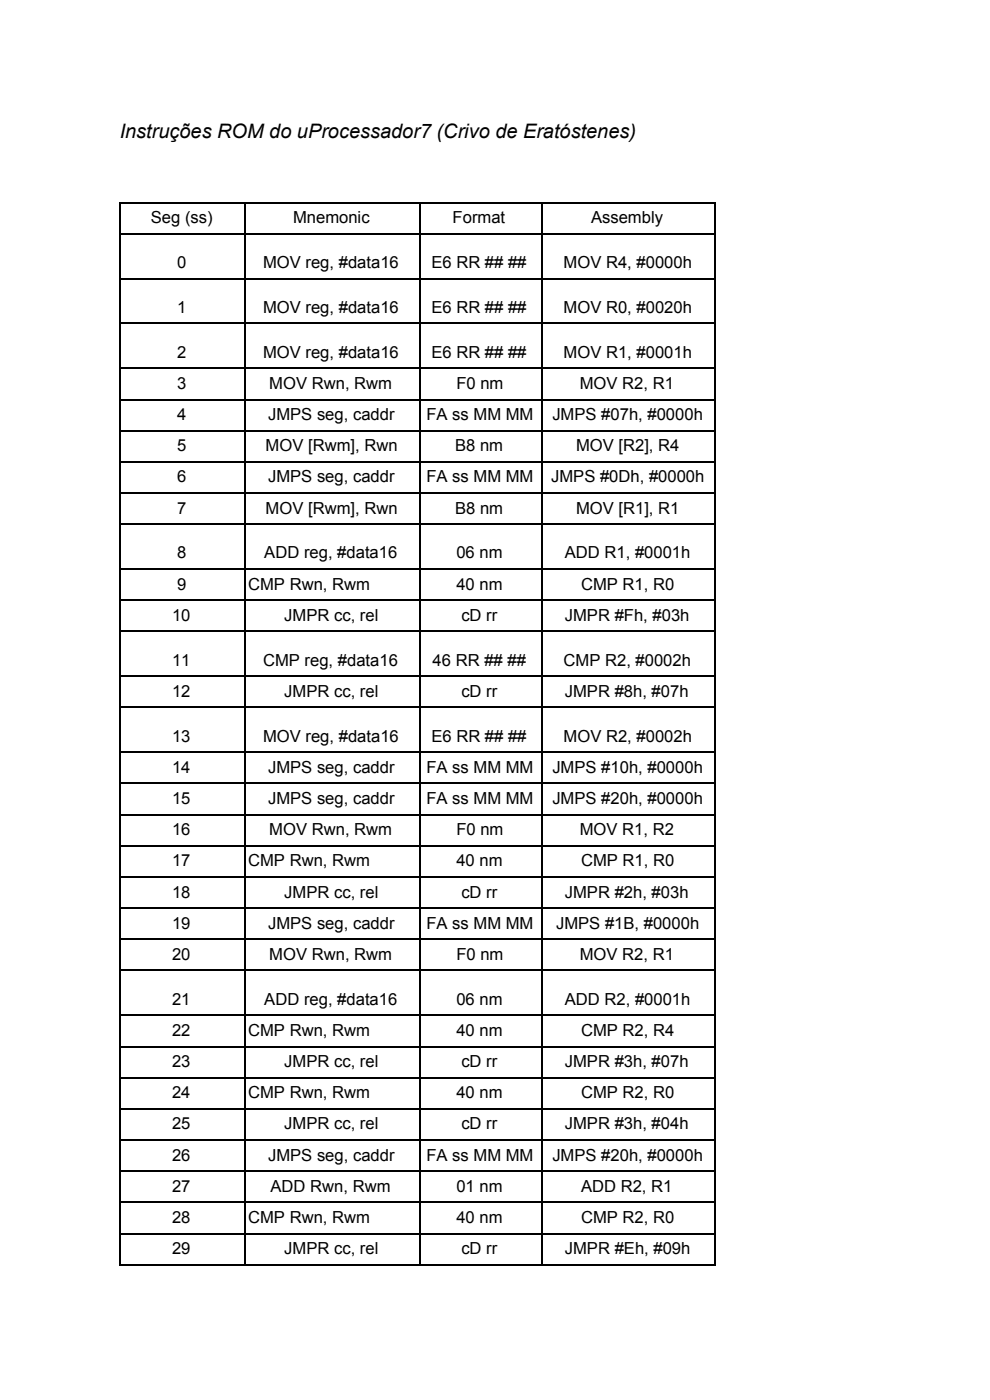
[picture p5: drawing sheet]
<svg xmlns="http://www.w3.org/2000/svg" width="210mm" height="297mm" viewBox="0 0 210 297" stroke-linecap="round" stroke-linejoin="round" font-family="sans-serif">
<defs><g id="words">
<text font-size="4.2" x="25.4" y="29.4">Instruções ROM do uProcessador7 (Crivo de Eratóstenes)</text>
<g font-size="3.5">
<text x="32" y="47.4">Seg (ss)</text>
<text x="62.2" y="47.4">Mnemonic</text>
<text x="96.1" y="47.4">Format</text>
<text x="125.5" y="47.4">Assembly</text>
<text x="37.6" y="56.9">0</text>
<text x="55.9" y="56.9">MOV reg, #data16</text>
<text x="91.6" y="56.9">E6 RR ## ##</text>
<text x="119.7" y="56.9">MOV R4, #0000h</text>
<text x="37.6" y="66.5">1</text>
<text x="55.9" y="66.5">MOV reg, #data16</text>
<text x="91.6" y="66.5">E6 RR ## ##</text>
<text x="119.7" y="66.5">MOV R0, #0020h</text>
<text x="37.6" y="76">2</text>
<text x="55.9" y="76">MOV reg, #data16</text>
<text x="91.6" y="76">E6 RR ## ##</text>
<text x="119.7" y="76">MOV R1, #0001h</text>
<text x="37.6" y="82.6">3</text>
<text x="57.2" y="82.6">MOV Rwn, Rwm</text>
<text x="96.9" y="82.6">F0 nm</text>
<text x="123.1" y="82.6">MOV R2, R1</text>
<text x="37.6" y="89.2">4</text>
<text x="56.9" y="89.2">JMPS seg, caddr</text>
<text x="90.6" y="89.2">FA ss MM MM</text>
<text x="117.3" y="89.2">JMPS #07h, #0000h</text>
<text x="37.6" y="95.9">5</text>
<text x="56.4" y="95.9">MOV [Rwm], Rwn</text>
<text x="96.7" y="95.9">B8 nm</text>
<text x="122.3" y="95.9">MOV [R2], R4</text>
<text x="37.6" y="102.5">6</text>
<text x="56.9" y="102.5">JMPS seg, caddr</text>
<text x="90.6" y="102.5">FA ss MM MM</text>
<text x="117" y="102.5">JMPS #0Dh, #0000h</text>
<text x="37.6" y="109.1">7</text>
<text x="56.4" y="109.1">MOV [Rwm], Rwn</text>
<text x="96.7" y="109.1">B8 nm</text>
<text x="122.3" y="109.1">MOV [R1], R1</text>
<text x="37.6" y="118.6">8</text>
<text x="56.1" y="118.6">ADD reg, #data16</text>
<text x="96.9" y="118.6">06 nm</text>
<text x="120" y="118.6">ADD R1, #0001h</text>
<text x="37.6" y="125.3">9</text>
<text x="52.7" y="125.3">CMP Rwn, Rwm</text>
<text x="96.9" y="125.3">40 nm</text>
<text x="123.4" y="125.3">CMP R1, R0</text>
<text x="36.5" y="131.9">10</text>
<text x="60.4" y="131.9">JMPR cc, rel</text>
<text x="98" y="131.9">cD rr</text>
<text x="120" y="131.9">JMPR #Fh, #03h</text>
<text x="36.5" y="141.4">11</text>
<text x="55.9" y="141.4">CMP reg, #data16</text>
<text x="91.9" y="141.4">46 RR ## ##</text>
<text x="119.7" y="141.4">CMP R2, #0002h</text>
<text x="36.5" y="148">12</text>
<text x="60.4" y="148">JMPR cc, rel</text>
<text x="98" y="148">cD rr</text>
<text x="120" y="148">JMPR #8h, #07h</text>
<text x="36.5" y="157.6">13</text>
<text x="55.9" y="157.6">MOV reg, #data16</text>
<text x="91.6" y="157.6">E6 RR ## ##</text>
<text x="119.7" y="157.6">MOV R2, #0002h</text>
<text x="36.5" y="164.2">14</text>
<text x="56.9" y="164.2">JMPS seg, caddr</text>
<text x="90.6" y="164.2">FA ss MM MM</text>
<text x="117.3" y="164.2">JMPS #10h, #0000h</text>
<text x="36.5" y="170.8">15</text>
<text x="56.9" y="170.8">JMPS seg, caddr</text>
<text x="90.6" y="170.8">FA ss MM MM</text>
<text x="117.3" y="170.8">JMPS #20h, #0000h</text>
<text x="36.5" y="177.4">16</text>
<text x="57.2" y="177.4">MOV Rwn, Rwm</text>
<text x="96.9" y="177.4">F0 nm</text>
<text x="123.1" y="177.4">MOV R1, R2</text>
<text x="36.5" y="184">17</text>
<text x="52.7" y="184">CMP Rwn, Rwm</text>
<text x="96.9" y="184">40 nm</text>
<text x="123.4" y="184">CMP R1, R0</text>
<text x="36.5" y="190.7">18</text>
<text x="60.4" y="190.7">JMPR cc, rel</text>
<text x="98" y="190.7">cD rr</text>
<text x="120" y="190.7">JMPR #2h, #03h</text>
<text x="36.5" y="197.3">19</text>
<text x="56.9" y="197.3">JMPS seg, caddr</text>
<text x="90.6" y="197.3">FA ss MM MM</text>
<text x="118.1" y="197.3">JMPS #1B, #0000h</text>
<text x="36.5" y="203.9">20</text>
<text x="57.2" y="203.9">MOV Rwn, Rwm</text>
<text x="96.9" y="203.9">F0 nm</text>
<text x="123.1" y="203.9">MOV R2, R1</text>
<text x="36.5" y="213.4">21</text>
<text x="56.1" y="213.4">ADD reg, #data16</text>
<text x="96.9" y="213.4">06 nm</text>
<text x="120" y="213.4">ADD R2, #0001h</text>
<text x="36.5" y="220.1">22</text>
<text x="52.7" y="220.1">CMP Rwn, Rwm</text>
<text x="96.9" y="220.1">40 nm</text>
<text x="123.4" y="220.1">CMP R2, R4</text>
<text x="36.5" y="226.7">23</text>
<text x="60.4" y="226.7">JMPR cc, rel</text>
<text x="98" y="226.7">cD rr</text>
<text x="120" y="226.7">JMPR #3h, #07h</text>
<text x="36.5" y="233.3">24</text>
<text x="52.7" y="233.3">CMP Rwn, Rwm</text>
<text x="96.9" y="233.3">40 nm</text>
<text x="123.4" y="233.3">CMP R2, R0</text>
<text x="36.5" y="239.9">25</text>
<text x="60.4" y="239.9">JMPR cc, rel</text>
<text x="98" y="239.9">cD rr</text>
<text x="120" y="239.9">JMPR #3h, #04h</text>
<text x="36.5" y="246.5">26</text>
<text x="56.9" y="246.5">JMPS seg, caddr</text>
<text x="90.6" y="246.5">FA ss MM MM</text>
<text x="117.3" y="246.5">JMPS #20h, #0000h</text>
<text x="36.5" y="253.2">27</text>
<text x="57.5" y="253.2">ADD Rwn, Rwm</text>
<text x="96.9" y="253.2">01 nm</text>
<text x="123.4" y="253.2">ADD R2, R1</text>
<text x="36.5" y="259.8">28</text>
<text x="52.7" y="259.8">CMP Rwn, Rwm</text>
<text x="96.9" y="259.8">40 nm</text>
<text x="123.4" y="259.8">CMP R2, R0</text>
<text x="36.5" y="266.4">29</text>
<text x="60.4" y="266.4">JMPR cc, rel</text>
<text x="98" y="266.4">cD rr</text>
<text x="120" y="266.4">JMPR #Eh, #09h</text>
</g>
</g></defs>
<g fill="none" stroke="#000" stroke-width=".26">
<path d="M25.4 59.2h126.6M25.4 49.7h126.6M25.4 43h126.6M25.6 42.9v225.9M52 42.9v225.9M89.1 42.9v225.9M115.1 42.9v225.9M151.9 42.9v225.9M25.4 78.3h126.6M25.4 68.7h126.6M25.4 98.1h126.6M25.4 91.5h126.6"/>
<path d="M25.4 84.9h126.6M25.4 111.4h126.6M25.4 104.7h126.6M25.4 134.1h126.6M25.4 127.5h126.6M25.4 120.9h126.6M25.4 159.8h126.6M25.4 150.3h126.6M25.4 143.7h126.6M25.4 179.7h126.6M25.4 173.1h126.6M25.4 166.4h126.6"/>
<path d="M25.4 199.5h126.6M25.4 192.9h126.6M25.4 186.3h126.6M25.4 215.7h126.6M25.4 206.2h126.6M25.4 235.5h126.6M25.4 228.9h126.6M25.4 222.3h126.6M25.4 255.4h126.6M25.4 248.8h126.6M25.4 242.2h126.6M25.4 262h126.6"/>
<path d="M25.4 268.6h126.6"/>
</g>
<use href="#words"/>
</svg>
